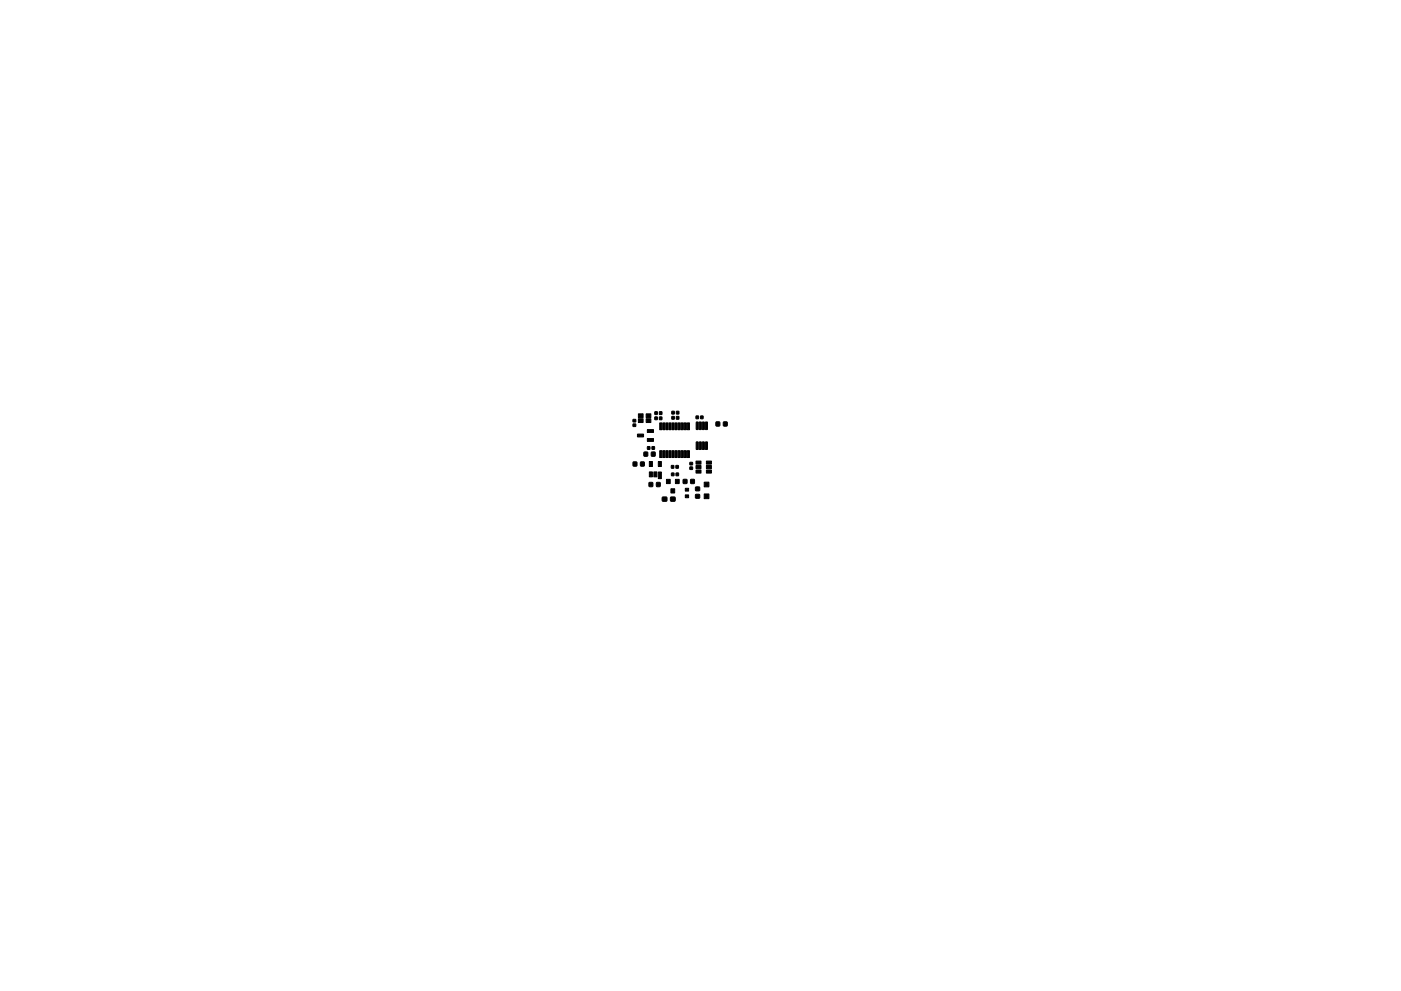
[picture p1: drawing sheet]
<svg xmlns="http://www.w3.org/2000/svg" width="297mm" height="210mm" viewBox="0 0 297 210" stroke-linecap="round" stroke-linejoin="round" font-family="sans-serif">
<g fill="#000" stroke="#000" stroke-width=".21">
<path d="M134.2 90h.6v.5h-.6zM134.2 89h.6v.5h-.6zM134.3 98l.7 .1v.8l-.8-.1zM135.3 88.8h1v.8h-1zM135.3 87.8h1v.8h-1zM135.8 98l.8 .1v.8l-.8-.1zM135.2 92.1h1.3v.6h-1.3zM136.6 95.9l.7 .1v.8l-.8-.1zM137.3 94.8h.5v.5h-.5zM137 87.8h1v.8h-1zM137 88.8h1v.8h-1zM137.7 97.9h.6v1.1h-.6z"/>
<path d="M137.2 91.1h1.3v.6h-1.3zM137.2 93h1.3v.6h-1.3zM138.2 94.8h.6l-.1 .5h-.5zM138.1 95.9l.8 .1v.8l-.8-.1zM138.8 88.5h.6l-.1 .5h-.5zM138.8 87.4h.6l-.1 .5h-.5zM139.6 97.9h.6v1.1h-.6zM139.8 88.5h.5v.5h-.5zM139.8 87.4h.5v.5h-.5zM139.9 95.6h.4v1.5h-.4zM139.9 89.7h.4v1.5h-.4zM140.5 95.6h.5v1.5h-.5z"/>
<path d="M140.5 89.7h.5v1.5h-.5zM141.2 95.6h.4v1.5h-.4zM141.2 89.7h.4v1.5h-.4zM141.8 95.6h.5v1.5h-.5zM141.8 89.7h.5v1.5h-.5zM142.3 98.8h.6v.5h-.6zM142.4 87.3h.6l-.1 .5h-.5zM142.4 88.4h.6l-.1 .5h-.5zM142.5 95.6h.4v1.5h-.4zM142.5 89.7h.4v1.5h-.4zM143.1 95.6h.5v1.5h-.5zM143.1 89.7h.5v1.5h-.5z"/>
<path d="M143.3 98.8h.5v.5h-.5zM143.4 87.3h.5v.5h-.5zM143.4 88.4h.5v.5h-.5zM143.8 95.6h.4v1.5h-.4zM143.8 89.7h.4v1.5h-.4zM144.4 95.6h.5v1.5h-.5zM144.4 89.7h.5v1.5h-.5zM145.1 95.6h.4v1.5h-.4zM145.1 89.7h.4v1.5h-.4zM145.7 95.6h.5v1.5h-.5zM145.7 89.7h.5v1.5h-.5zM146.3 98.1h.5v.5h-.5z"/>
<path d="M146.3 99.1h.5v.5h-.5zM147.6 97.8h1v.7h-1zM147.6 98.8h1v.6h-1zM147.6 93.8h.4v1.6l-.4-.1zM147.6 89.6h.4v1.5h-.4zM147.6 88.3h.5v.5h-.5zM148.3 93.8h.4l-.1 1.6-.3-.1zM148.3 89.6h.4l-.1 1.5h-.3zM148.5 88.3h.6l-.1 .5h-.5zM148.9 93.8h.4v1.6l-.4-.1zM148.9 89.6h.4v1.5h-.4zM149.8 97.8h1v.7h-1z"/>
<path d="M149.8 98.8h1v.6h-1zM149.6 93.8h.4l-.1 1.6-.3-.1zM149.6 89.6h.4l-.1 1.5h-.3zM151.8 89.5l.8 .1v.8l-.8-.1zM153.4 89.5l.8 .1-.1 .8-.7-.1zM137.6 102.4h.8v.8h-.8zM137.7 100.1h.6v1.1h-.6zM138.6 100.1h.7v1.1h-.7zM139.2 102.4h.8l-.1 .8h-.7zM139.6 100.1h.6v1.4h-.6zM140.4 105.5h.9l.1 .8h-.9zM141.3 101.7h.8v.9h-.8z"/>
<path d="M142.2 103.7h.8v.9h-.8zM142.4 100.4h.5v.5h-.5zM142.2 105.5h.9v.8h-.9zM143.2 101.7h.8v.9h-.8zM143.3 100.4h.6l-.1 .5h-.5zM144.9 101.7l.7 .1v.8l-.7-.1zM145.3 105h.7v.6h-.7zM145.3 103.6h.7v.6h-.7zM146.5 101.7l.7 .1v.8l-.8-.1zM147.6 99.7h1v.7h-1zM147.5 104.9h.8v.8h-.8zM147.5 103.4l.8-.1v.8h-.8z"/>
<path d="M149.8 99.7h1v.7h-1zM149.3 104.8h1v1h-1zM149.3 102.3h1v1h-1z"/>
</g>
</svg>
